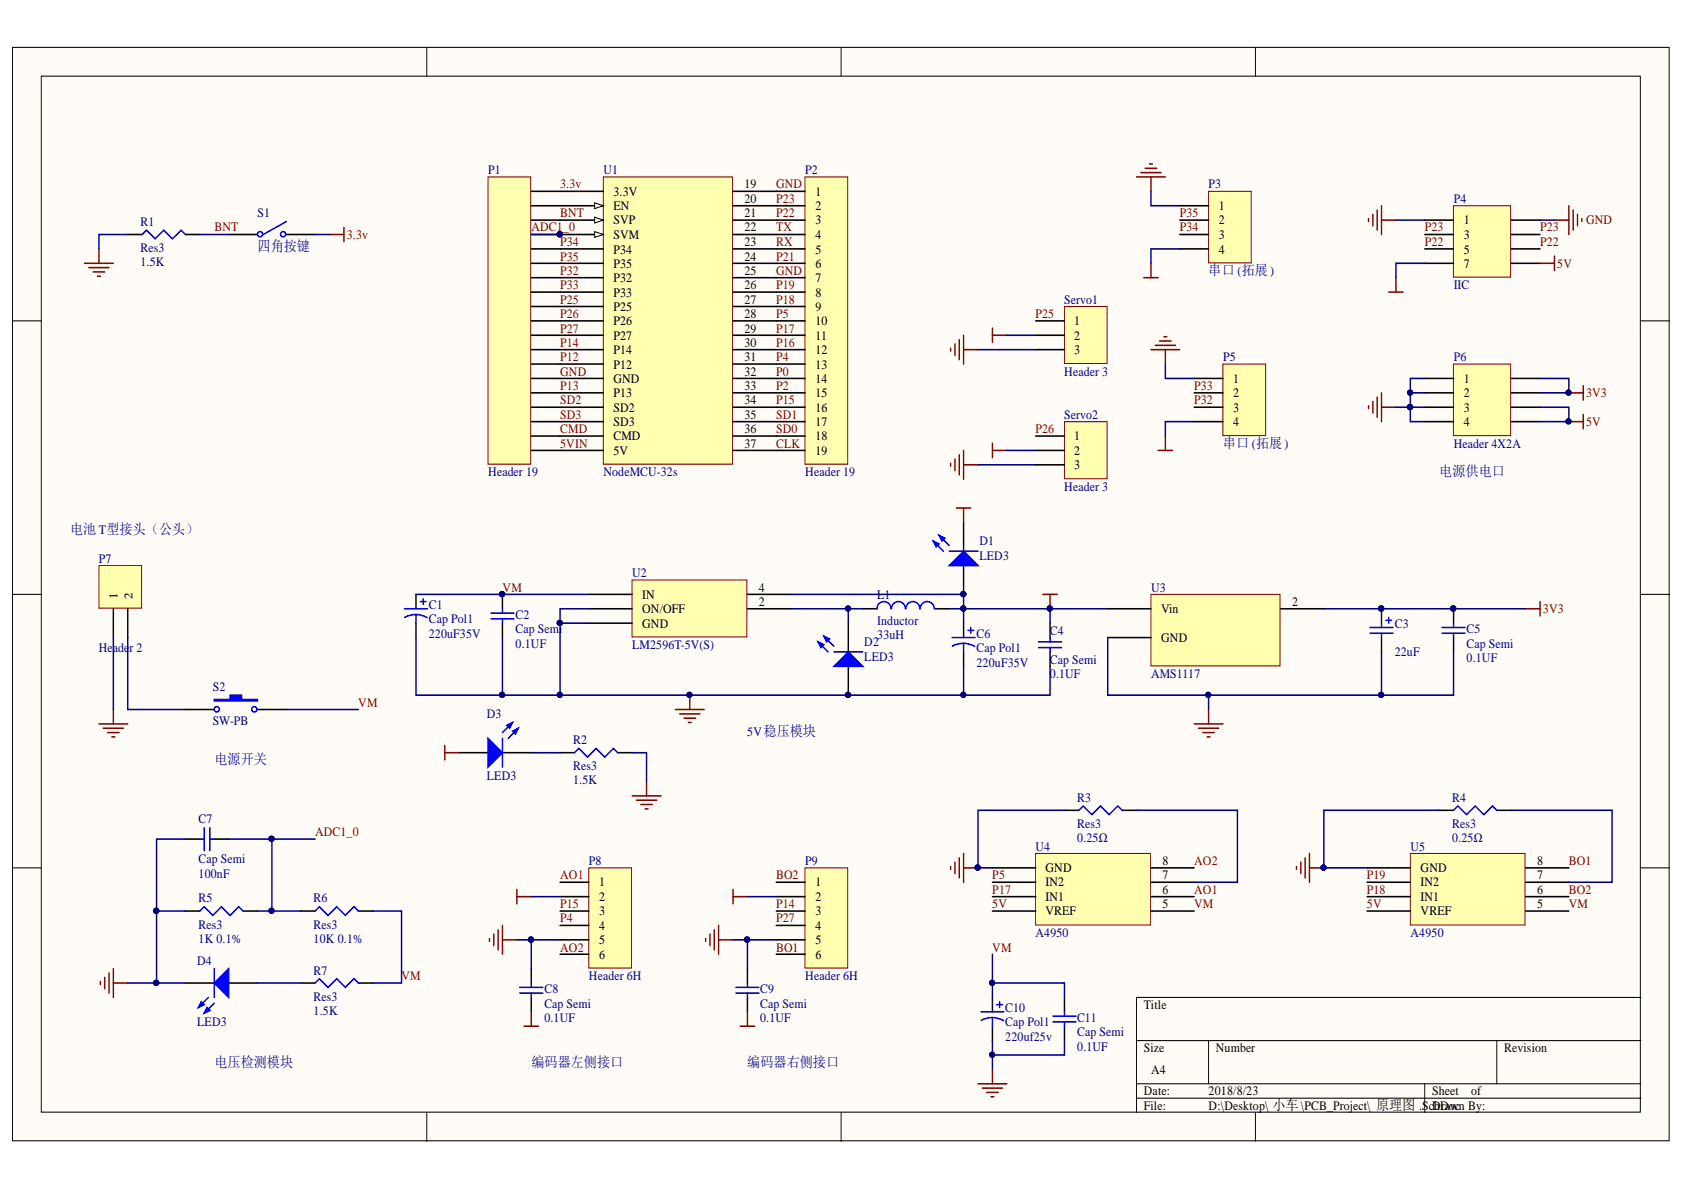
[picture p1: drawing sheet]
<svg xmlns="http://www.w3.org/2000/svg" width="297mm" height="210mm" viewBox="0 0 297 210" stroke-linecap="round" stroke-linejoin="round" font-family="sans-serif">
<defs><g id="words">
<g font-size="2.5" fill="#000080">
<text x="45.4" y="44.2">四角按键</text>
<text x="213.2" y="48.5">串口 (拓展)</text>
<text x="215.7" y="78.9">串口 (拓展)</text>
<text x="253.9" y="84">电源供电口</text>
<text x="12.4" y="94.2">电池 T型接头（公头）</text>
<text x="37.8" y="134.8">电源开关</text>
<text x="37.8" y="188.1">电压检测模块</text>
<text x="93.7" y="188.1">编码器左侧接口</text>
<text x="131.8" y="188.1">编码器右侧接口</text>
</g>
<g font-size="2.3" fill="#000080">
<text x="86.1" y="30.7">P1</text>
<text x="106.4" y="30.7">U1</text>
<text x="142" y="30.7">P2</text>
<text x="213.2" y="33.2">P3</text>
<text x="256.4" y="35.8">P4</text>
<text x="24.8" y="39.8">R1</text>
<text x="45.4" y="38.3">S1</text>
<text x="24.8" y="47">1.5K</text>
<text x="24.8" y="44.5">Res3</text>
<text x="187.7" y="53.6">Servo1</text>
<text x="256.4" y="51.1">IIC</text>
<text x="215.7" y="63.7">P5</text>
<text x="256.4" y="63.7">P6</text>
<text x="187.7" y="66.3">Header 3</text>
<text x="187.7" y="73.9">Servo2</text>
<text x="256.4" y="78.9">Header 4X2A</text>
<text x="86.1" y="84">Header 19</text>
<text x="106.4" y="84">NodeMCU-32s</text>
<text x="142" y="84">Header 19</text>
<text x="187.7" y="86.6">Header 3</text>
<text x="17.4" y="99.2">P7</text>
<text x="111.5" y="101.8">U2</text>
<text x="172.7" y="96.2">D1</text>
<text x="172.7" y="98.7">LED3</text>
<text x="75.6" y="107.4">C1</text>
<text x="154.7" y="105.7">L1</text>
<text x="203" y="104.4">U3</text>
<text x="75.6" y="112.5">220uF35V</text>
<text x="75.6" y="110">Cap Pol1</text>
<text x="90.9" y="109.2">C2</text>
<text x="90.9" y="111.7">Cap Semi</text>
<text x="154.7" y="112.8">33uH</text>
<text x="154.7" y="110.2">Inductor</text>
<text x="172.2" y="112.5">C6</text>
<text x="185.2" y="112">C4</text>
<text x="246" y="110.7">C3</text>
<text x="258.7" y="111.7">C5</text>
<text x="17.4" y="115">Header 2</text>
<text x="90.9" y="114.3">0.1UF</text>
<text x="111.5" y="114.5">LM2596T-5V(S)</text>
<text x="152.4" y="114">D2</text>
<text x="152.4" y="116.6">LED3</text>
<text x="172.2" y="117.6">220uF35V</text>
<text x="172.2" y="115">Cap Pol1</text>
<text x="185.2" y="119.6">0.1UF</text>
<text x="185.2" y="117.1">Cap Semi</text>
<text x="203" y="119.6">AMS1117</text>
<text x="246" y="115.8">22uF</text>
<text x="258.7" y="116.8">0.1UF</text>
<text x="258.7" y="114.3">Cap Semi</text>
<text x="37.6" y="121.9">S2</text>
<text x="37.6" y="128">SW-PB</text>
<text x="85.9" y="126.7">D3</text>
<text x="101.1" y="131.3">R2</text>
<text x="131.8" y="129.7">5V稳压模块</text>
<text x="85.9" y="137.6">LED3</text>
<text x="101.1" y="135.8">Res3</text>
<text x="101.1" y="138.4">1.5K</text>
<text x="190" y="141.4">R3</text>
<text x="256.2" y="141.4">R4</text>
<text x="35" y="145.2">C7</text>
<text x="190" y="148.5">0.25Ω</text>
<text x="190" y="146">Res3</text>
<text x="256.2" y="148.5">0.25Ω</text>
<text x="256.2" y="146">Res3</text>
<text x="35" y="154.8">100nF</text>
<text x="35" y="152.3">Cap Semi</text>
<text x="103.9" y="152.6">P8</text>
<text x="142" y="152.6">P9</text>
<text x="182.6" y="150">U4</text>
<text x="248.8" y="150">U5</text>
<text x="35" y="159.2">R5</text>
<text x="55.3" y="159.2">R6</text>
<text x="35" y="166.3">1K 0.1%</text>
<text x="35" y="163.8">Res3</text>
<text x="55.3" y="166.3">10K 0.1%</text>
<text x="55.3" y="163.8">Res3</text>
<text x="182.6" y="165.3">A4950</text>
<text x="248.8" y="165.3">A4950</text>
<text x="34.8" y="170.1">D4</text>
<text x="55.3" y="171.9">R7</text>
<text x="103.9" y="172.9">Header 6H</text>
<text x="142" y="172.9">Header 6H</text>
<text x="55.3" y="179">1.5K</text>
<text x="55.3" y="176.5">Res3</text>
<text x="96" y="175.2">C8</text>
<text x="96" y="177.7">Cap Semi</text>
<text x="134.1" y="175.2">C9</text>
<text x="134.1" y="177.7">Cap Semi</text>
<text x="177.3" y="178.5">C10</text>
<text x="34.8" y="181">LED3</text>
<text x="96" y="180.3">0.1UF</text>
<text x="134.1" y="180.3">0.1UF</text>
<text x="177.3" y="183.6">220uf25v</text>
<text x="177.3" y="181">Cap Pol1</text>
<text x="190" y="185.4">0.1UF</text>
<text x="190" y="180.3">C11</text>
<text x="190" y="182.8">Cap Semi</text>
</g>
<g font-size="2.3" fill="#800000">
<text x="98.8" y="33.2">3.3v</text>
<text x="136.9" y="35.8">P23</text>
<text x="136.9" y="33.2">GND</text>
<text x="37.8" y="40.8">BNT</text>
<text x="93.7" y="40.8">ADC1_0</text>
<text x="98.8" y="38.3">BNT</text>
<text x="136.9" y="38.3">P22</text>
<text x="136.9" y="40.8">TX</text>
<text x="208.1" y="38.3">P35</text>
<text x="208.1" y="40.8">P34</text>
<text x="251.3" y="40.8">P23</text>
<text x="271.6" y="40.8">P23</text>
<text x="279.8" y="39.6">GND</text>
<text x="61.2" y="42.1">3.3v</text>
<text x="98.8" y="46">P35</text>
<text x="98.8" y="43.4">P34</text>
<text x="136.9" y="43.4">RX</text>
<text x="136.9" y="46">P21</text>
<text x="251.3" y="43.4">P22</text>
<text x="271.6" y="43.4">P22</text>
<text x="274.7" y="47.3">5V</text>
<text x="98.8" y="53.6">P25</text>
<text x="98.8" y="48.5">P32</text>
<text x="98.8" y="51.1">P33</text>
<text x="136.9" y="48.5">GND</text>
<text x="136.9" y="51.1">P19</text>
<text x="136.9" y="53.6">P18</text>
<text x="98.8" y="56.1">P26</text>
<text x="98.8" y="58.7">P27</text>
<text x="136.9" y="56.1">P5</text>
<text x="136.9" y="58.7">P17</text>
<text x="182.6" y="56.1">P25</text>
<text x="98.8" y="61.2">P14</text>
<text x="98.8" y="63.7">P12</text>
<text x="136.9" y="61.2">P16</text>
<text x="136.9" y="63.7">P4</text>
<text x="98.8" y="66.3">GND</text>
<text x="98.8" y="68.8">P13</text>
<text x="98.8" y="71.3">SD2</text>
<text x="136.9" y="66.3">P0</text>
<text x="136.9" y="68.8">P2</text>
<text x="136.9" y="71.3">P15</text>
<text x="210.6" y="68.8">P33</text>
<text x="210.6" y="71.3">P32</text>
<text x="279.8" y="70.1">3V3</text>
<text x="98.8" y="73.9">SD3</text>
<text x="98.8" y="76.4">CMD</text>
<text x="136.9" y="73.9">SD1</text>
<text x="136.9" y="76.4">SD0</text>
<text x="182.6" y="76.4">P26</text>
<text x="279.8" y="75.1">5V</text>
<text x="98.8" y="78.9">5VIN</text>
<text x="136.9" y="78.9">CLK</text>
<text x="88.7" y="104.4">VM</text>
<text x="272.2" y="108.2">3V3</text>
<text x="63.2" y="124.7">VM</text>
<text x="55.6" y="147.5">ADC1_0</text>
<text x="98.8" y="155.1">AO1</text>
<text x="136.9" y="155.1">BO2</text>
<text x="175" y="155.1">P5</text>
<text x="210.6" y="152.6">AO2</text>
<text x="241.1" y="155.1">P19</text>
<text x="276.7" y="152.6">BO1</text>
<text x="98.8" y="160.2">P15</text>
<text x="136.9" y="160.2">P14</text>
<text x="175" y="160.2">5V</text>
<text x="175" y="157.6">P17</text>
<text x="210.6" y="157.6">AO1</text>
<text x="210.6" y="160.2">VM</text>
<text x="241.1" y="157.6">P18</text>
<text x="241.1" y="160.2">5V</text>
<text x="276.7" y="157.6">BO2</text>
<text x="276.7" y="160.2">VM</text>
<text x="98.8" y="162.7">P4</text>
<text x="98.8" y="167.9">AO2</text>
<text x="136.9" y="162.7">P27</text>
<text x="136.9" y="167.9">BO1</text>
<text x="175" y="167.9">VM</text>
<text x="70.8" y="172.9">VM</text>
</g>
<g font-size="2.3">
<text x="108.2" y="34.5">3.3V</text>
<text x="131.3" y="33.2">19</text>
<text x="131.3" y="35.8">20</text>
<text x="143.8" y="34.5">1</text>
<text x="108.2" y="37">EN</text>
<text x="108.2" y="39.6">SVP</text>
<text x="131.3" y="38.3">21</text>
<text x="131.3" y="40.8">22</text>
<text x="143.8" y="37">2</text>
<text x="143.8" y="39.6">3</text>
<text x="215" y="37">1</text>
<text x="215" y="39.6">2</text>
<text x="258.2" y="39.6">1</text>
<text x="108.2" y="42.1">SVM</text>
<text x="108.2" y="44.7">P34</text>
<text x="108.2" y="47.3">P35</text>
<text x="131.3" y="43.4">23</text>
<text x="131.3" y="46">24</text>
<text x="143.8" y="42.1">4</text>
<text x="143.8" y="44.7">5</text>
<text x="143.8" y="47.3">6</text>
<text x="215" y="42.1">3</text>
<text x="215" y="44.7">4</text>
<text x="258.2" y="42.1">3</text>
<text x="258.2" y="44.7">5</text>
<text x="258.2" y="47.3">7</text>
<text x="108.2" y="49.8">P32</text>
<text x="108.2" y="52.3">P33</text>
<text x="131.3" y="48.5">25</text>
<text x="131.3" y="51.1">26</text>
<text x="131.3" y="53.6">27</text>
<text x="143.8" y="49.8">7</text>
<text x="143.8" y="52.3">8</text>
<text x="108.2" y="54.9">P25</text>
<text x="108.2" y="57.4">P26</text>
<text x="108.2" y="59.9">P27</text>
<text x="131.3" y="56.1">28</text>
<text x="131.3" y="58.7">29</text>
<text x="143.8" y="54.9">9</text>
<text x="143.8" y="57.4">10</text>
<text x="143.8" y="59.9">11</text>
<text x="189.5" y="57.4">1</text>
<text x="189.5" y="59.9">2</text>
<text x="108.2" y="62.5">P14</text>
<text x="108.2" y="65">P12</text>
<text x="131.3" y="61.2">30</text>
<text x="131.3" y="63.7">31</text>
<text x="143.8" y="62.5">12</text>
<text x="143.8" y="65">13</text>
<text x="189.5" y="62.5">3</text>
<text x="108.2" y="67.5">GND</text>
<text x="108.2" y="70.1">P13</text>
<text x="131.3" y="66.3">32</text>
<text x="131.3" y="68.8">33</text>
<text x="131.3" y="71.3">34</text>
<text x="143.8" y="67.5">14</text>
<text x="143.8" y="70.1">15</text>
<text x="217.5" y="67.5">1</text>
<text x="217.5" y="70.1">2</text>
<text x="258.2" y="67.5">1</text>
<text x="258.2" y="70.1">2</text>
<text x="108.2" y="72.6">SD2</text>
<text x="108.2" y="75.1">SD3</text>
<text x="108.2" y="77.7">CMD</text>
<text x="131.3" y="73.9">35</text>
<text x="131.3" y="76.4">36</text>
<text x="143.8" y="72.6">16</text>
<text x="143.8" y="75.1">17</text>
<text x="143.8" y="77.7">18</text>
<text x="189.5" y="77.7">1</text>
<text x="217.5" y="72.6">3</text>
<text x="217.5" y="75.1">4</text>
<text x="258.2" y="72.6">3</text>
<text x="258.2" y="75.1">4</text>
<text x="108.2" y="80.2">5V</text>
<text x="131.3" y="78.9">37</text>
<text x="143.8" y="80.2">19</text>
<text x="189.5" y="80.2">2</text>
<text x="189.5" y="82.7">3</text>
<text x="113.3" y="105.7">IN</text>
<text x="133.8" y="106.9">2</text>
<text x="133.8" y="104.4">4</text>
<text x="227.9" y="106.9">2</text>
<text x="113.3" y="110.7">GND</text>
<text x="113.3" y="108.2">ON/OFF</text>
<text x="204.8" y="113.3">GND</text>
<text x="204.8" y="108.2">Vin</text>
<text x="184.4" y="153.8">GND</text>
<text x="205.1" y="155.1">7</text>
<text x="205.1" y="152.6">8</text>
<text x="250.6" y="153.8">GND</text>
<text x="271.1" y="155.1">7</text>
<text x="271.1" y="152.6">8</text>
<text x="105.7" y="156.4">1</text>
<text x="105.7" y="158.9">2</text>
<text x="105.7" y="161.4">3</text>
<text x="143.8" y="156.4">1</text>
<text x="143.8" y="158.9">2</text>
<text x="143.8" y="161.4">3</text>
<text x="184.4" y="156.4">IN2</text>
<text x="184.4" y="158.9">IN1</text>
<text x="184.4" y="161.4">VREF</text>
<text x="205.1" y="160.2">5</text>
<text x="205.1" y="157.6">6</text>
<text x="250.6" y="156.4">IN2</text>
<text x="250.6" y="158.9">IN1</text>
<text x="250.6" y="161.4">VREF</text>
<text x="271.1" y="160.2">5</text>
<text x="271.1" y="157.6">6</text>
<text x="105.7" y="164.1">4</text>
<text x="105.7" y="166.6">5</text>
<text x="143.8" y="164.1">4</text>
<text x="143.8" y="166.6">5</text>
<text x="105.7" y="169.1">6</text>
<text x="143.8" y="169.1">6</text>
<text x="201.8" y="178">Title</text>
<text x="201.8" y="185.6">Size</text>
<text x="214.5" y="185.6">Number</text>
<text x="265.3" y="185.6">Revision</text>
<text x="203" y="189.4">A4</text>
<text x="201.8" y="193.2">Date:</text>
<text x="201.8" y="195.7">File:</text>
<text x="213.2" y="193.2">2018/8/23</text>
<text x="213.2" y="195.7">D:\Desktop\ 小车\PCB_Project\ 原理图 .SchDoc</text>
<text x="252.6" y="193.2">Sheet</text>
<text x="252.6" y="195.7">Drawn By:</text>
<text x="259.5" y="193.2">of</text>
</g>
<g font-size="2.1">
<text x="20.7" y="105.6" transform="rotate(-90 20.7 105.6)">1</text>
<text x="23.3" y="105.6" transform="rotate(-90 23.3 105.6)">2</text>
</g>
</g></defs>
<g fill="#fffcf8" stroke="#000" stroke-width=".18">
<path d="M2.2 8.4h292.2v192.8h-292.2z"/>
<path d="M7.3 13.4h282v182.8h-282z"/>
</g>
<g fill="none" stroke="#000" stroke-width=".18">
<path d="M75.3 8.4v5M148.4 8.4v5M221.4 8.4v5M2.2 56.6h5.1M289.4 56.6h5.1M2.2 104.8h5.1M289.4 104.8h5.1M2.2 153.1h5.1M289.4 153.1h5.1M289.4 175.9h-88.9v20.3M75.3 196.2v5.1M148.4 196.2v5.1"/>
<path d="M200.5 183.6h88.9M200.5 191.2h88.9M200.5 193.7h88.9M213.2 183.6v7.6M221.4 196.2v5.1M251.3 191.2v5M264 183.6v7.6"/>
</g>
<path d="M106.4 31.2h22.8v50.7h-22.8z" fill="#ffffb0" stroke="#800000" stroke-width=".18"/>
<path d="M98.8 33.7h7.6M98.8 36.3h7.6" fill="none" stroke="#000" stroke-width=".27"/>
<path d="M104.9 35.8l1.5 .5-1.5 .5z" fill="#fffcf8"/>
<path d="M104.9 35.8l1.5 .5-1.5 .5z" fill="none" stroke="#000" stroke-width=".18"/>
<path d="M98.8 38.8h7.6" fill="none" stroke="#000" stroke-width=".27"/>
<path d="M104.9 38.3l1.5 .5-1.5 .5z" fill="#fffcf8"/>
<path d="M104.9 38.3l1.5 .5-1.5 .5z" fill="none" stroke="#000" stroke-width=".18"/>
<path d="M98.8 41.4h7.6" fill="none" stroke="#000" stroke-width=".27"/>
<path d="M104.9 40.9l1.5 .5-1.5 .5z" fill="#fffcf8"/>
<path d="M104.9 40.9l1.5 .5-1.5 .5z" fill="none" stroke="#000" stroke-width=".18"/>
<circle cx="98.7" cy="41.3" r=".46" fill="#000080" stroke="#000080" stroke-width=".18"/>
<g fill="none" stroke="#000" stroke-width=".27">
<path d="M129.3 33.7h7.6M129.3 36.3h7.6M129.3 38.8h7.6M98.8 43.9h7.6M98.8 46.4h7.6M98.8 49h7.6M98.8 51.5h7.6M98.8 54.1h7.6M98.8 56.6h7.6M98.8 59.1h7.6M129.3 43.9h7.6M129.3 46.4h7.6"/>
<path d="M129.3 49h7.6M129.3 51.5h7.6M129.3 54.1h7.6M129.3 56.6h7.6M129.3 59.1h7.6M129.3 41.4h7.6M98.8 61.7h7.6M98.8 64.2h7.6M98.8 66.8h7.6M98.8 69.3h7.6M98.8 71.8h7.6M98.8 74.4h7.6"/>
<path d="M98.8 76.9h7.6M98.8 79.5h7.6M129.3 61.7h7.6M129.3 64.2h7.6M129.3 66.8h7.6M129.3 69.3h7.6M129.3 71.8h7.6M129.3 74.4h7.6M129.3 76.9h7.6M129.3 79.5h7.6M32.7 148h2.5M37.8 148h2.5"/>
<path d="M32.7 160.7h2.5M32.7 173.4h5.1M40.3 173.4h5.1M42.9 160.7h2.5M53 160.7h2.6M53 173.4h2.6M63.2 160.7h2.5M63.2 173.4h2.5"/>
</g>
<path d="M35.2 148h.8M36 146v4M37 146v4M37 148h.8M35.2 160.7l.8-.8 1.5 1.6 1.6-1.6 1.5 1.6 1.5-1.6 .8 .8M55.6 160.7l.7-.8 1.6 1.6 1.5-1.6 1.5 1.6 1.5-1.6 .8 .8M55.6 173.4l.7-.8 1.6 1.6 1.5-1.6 1.5 1.6 1.5-1.6 .8 .8" fill="none" stroke="#00f" stroke-width=".27"/>
<path d="M37.8 173.4l2.5-2.5v5z" fill="#00f"/>
<path d="M36.8 175.9l-1.8 1.8M37.8 173.4l2.5-2.5v5zM37.8 177l-1.8 1.7" fill="none" stroke="#00f" stroke-width=".27"/>
<path d="M35.5 176.7l.5 .5-1 .5z" fill="#00f"/>
<path d="M35.5 176.7l.5 .5-1 .5z" fill="none" stroke="#00f" stroke-width=".27"/>
<path d="M36.5 177.7l.5 .5-1 .5z" fill="#00f"/>
<path d="M36.5 177.7l.5 .5-1 .5zM37.8 170.9v5" fill="none" stroke="#00f" stroke-width=".27"/>
<path d="M17.7 173.1v.5M18.5 172.4v2M19.2 171.6v3.6M20 170.9v5M20 173.4h2.5" fill="none" stroke="#800000" stroke-width=".27"/>
<path d="M32.7 125.2h5.1M45.4 125.2h5.1" fill="none" stroke="#000" stroke-width=".27"/>
<path d="M37.8 123.4h2.8v-.8h2v.8h2.8v.2h-7.6z" fill-rule="evenodd" fill="#00f"/>
<g fill="none" stroke="#00f" stroke-width=".27">
<path d="M37.8 123.4h2.8v-.8h2v.8h2.8v.2h-7.6z"/>
<circle cx="38.2" cy="125.1" r=".46"/>
<circle cx="44.8" cy="125.1" r=".46"/>
</g>
<path d="M17.5 127.7h5M18.2 128.5h3.6M19 129.2h2M19.7 130h.5M20 125.2v2.5" fill="none" stroke="#800000" stroke-width=".27"/>
<path d="M103.9 153.1h7.5v17.7h-7.5z" fill="#ffffb0" stroke="#800000" stroke-width=".18"/>
<path d="M98.8 155.6h5.1M98.8 158.2h5.1M93.7 170.9v2.5M93.7 175.9v2.6M98.8 160.7h5.1M98.8 163.2h5.1M98.8 165.8h5.1M98.8 168.3h5.1" fill="none" stroke="#000" stroke-width=".27"/>
<path d="M91.2 156.9v2.5M91.2 158.2h2.5M86.3 165.5v.5M87.1 164.8v2M87.9 164v3.6M88.6 163.2v5.1M88.6 165.8h2.6M93.7 178.5v2.5M92.4 181h2.6" fill="none" stroke="#800000" stroke-width=".27"/>
<path d="M91.7 174.2h4M91.7 175.2h4M93.7 173.4v.8M93.7 175.2v.7" fill="none" stroke="#00f" stroke-width=".27"/>
<path d="M142 153.1h7.5v17.7h-7.5z" fill="#ffffb0" stroke="#800000" stroke-width=".18"/>
<path d="M136.9 155.6h5.1M136.9 158.2h5.1M131.8 170.9v2.5M131.8 175.9v2.6M136.9 160.7h5.1M136.9 163.2h5.1M136.9 165.8h5.1M136.9 168.3h5.1" fill="none" stroke="#000" stroke-width=".27"/>
<path d="M129.3 156.9v2.5M129.3 158.2h2.5M124.5 165.5v.5M125.2 164.8v2M126 164v3.6M126.8 163.2v5.1M126.8 165.8h2.5M131.8 178.5v2.5M130.6 181h2.5" fill="none" stroke="#800000" stroke-width=".27"/>
<path d="M129.8 174.2h4.1M129.8 175.2h4.1M131.8 173.4v.8M131.8 175.2v.7" fill="none" stroke="#00f" stroke-width=".27"/>
<path d="M182.7 150.5h20.2v12.7h-20.2z" fill="#ffffb0" stroke="#800000" stroke-width=".18"/>
<g fill="none" stroke="#000" stroke-width=".27">
<path d="M175.1 153.1h7.6M175.1 155.6h7.6M175.1 158.2h7.6M187.8 142.9h2.5M197.9 142.9h2.6M203 153.1h7.6M203 155.6h7.6M203 158.2h7.6M175.1 160.7h7.6M175.1 175.9v2.6M187.8 175.9v2.6M203 160.7h7.6"/>
<path d="M175.1 181v2.6M187.8 181v2.6"/>
</g>
<path d="M167.7 152.8v.5M168.4 152.1v2M169.2 151.3v3.6M170 150.5v5.1M170 153.1h2.5M172.5 191.2h5.1M173.3 191.9h3.5M174 192.7h2.1M174.8 193.5h.5M175.1 188.6v2.6" fill="none" stroke="#800000" stroke-width=".27"/>
<circle cx="172.5" cy="153" r=".46" fill="#000080" stroke="#000080" stroke-width=".18"/>
<path d="M190.3 142.9l.8-.7 1.5 1.5 1.5-1.5 1.5 1.5 1.6-1.5 .7 .7M173 178.5h4.1M175.1 179.5l.8 .1 1.1 .4M175.1 179.5l-1.3 .2-.7 .3M175.1 179.5v1.5M175.8 177.2h1M176.3 176.7v1M185.7 179.2h4.1M187.8 178.5v.7M185.7 180.3h4.1M187.8 180.3v.7" fill="none" stroke="#00f" stroke-width=".27"/>
<path d="M248.8 150.5h20.2v12.7h-20.2z" fill="#ffffb0" stroke="#800000" stroke-width=".18"/>
<path d="M241.1 153.1h7.7M241.1 155.6h7.7M241.1 158.2h7.7M253.9 142.9h2.5M264 142.9h2.6M269.1 153.1h7.6M269.1 155.6h7.6M269.1 158.2h7.6M241.1 160.7h7.7M269.1 160.7h7.6" fill="none" stroke="#000" stroke-width=".27"/>
<path d="M256.4 142.9l.8-.7 1.5 1.5 1.5-1.5 1.5 1.5 1.6-1.5 .7 .7" fill="none" stroke="#00f" stroke-width=".27"/>
<path d="M228.7 152.8v.5M229.4 152.1v2M230.2 151.3v3.6M231 150.5v5.1M231 153.1h2.5" fill="none" stroke="#800000" stroke-width=".27"/>
<circle cx="233.5" cy="153" r=".46" fill="#000080" stroke="#000080" stroke-width=".18"/>
<path d="M111.5 102.3h20.2v10.1h-20.2z" fill="#ffffb0" stroke="#800000" stroke-width=".18"/>
<path d="M73.4 104.8v2.6M73.4 109.9v2.6M88.6 104.8v2.6M88.6 109.9v2.6M103.9 104.8h7.6M103.9 107.4h7.6M103.9 109.9h7.6M131.8 104.8h7.7M131.8 107.4h7.7M149.6 109.9v5.1M149.6 117.5v5.1" fill="none" stroke="#000" stroke-width=".27"/>
<path d="M71.3 107.4h4.1M73.4 108.4l.8 .1 1.1 .4M73.4 108.4l-1.3 .2-.7 .3M73.4 108.4v1.5M74.1 106.1h1.1M74.6 105.6v1M86.6 108.1h4.1M86.6 109.2h4.1M88.6 107.4v.7M88.6 109.2v.7" fill="none" stroke="#00f" stroke-width=".27"/>
<g fill="#000080" stroke="#000080" stroke-width=".18">
<circle cx="88.6" cy="104.8" r=".46"/>
<circle cx="121.6" cy="122.6" r=".46"/>
<circle cx="149.6" cy="122.6" r=".46"/>
</g>
<path d="M119.1 125.2h5.1M119.9 125.9h3.5M120.7 126.7h2M121.4 127.4h.5M121.7 122.6v2.6" fill="none" stroke="#800000" stroke-width=".27"/>
<path d="M147.1 117.5l2.5-2.5 2.6 2.5z" fill="#00f"/>
<path d="M144.3 113.2l1.8 1.8M145.3 112.2l1.8 1.8M147.1 117.5l2.5-2.5 2.6 2.5z" fill="none" stroke="#00f" stroke-width=".27"/>
<path d="M145.3 112.2l1 .5-.5 .5z" fill="#00f"/>
<path d="M145.3 112.2l1 .5-.5 .5z" fill="none" stroke="#00f" stroke-width=".27"/>
<path d="M144.3 113.2l1 .5-.5 .5z" fill="#00f"/>
<g fill="none" stroke="#00f" stroke-width=".27">
<path d="M144.3 113.2l1 .5-.5 .5zM147.1 115h5.1M157.2 107.4a1.23 1.23 0 0 0-1.3-1.3 1.23 1.23 0 0 0-1.2 1.3M159.7 107.4a1.22 1.22 0 0 0-1.2-1.3 1.22 1.22 0 0 0-1.2 1.3M162.2 107.4a1.22 1.22 0 0 0-1.2-1.3 1.22 1.22 0 0 0-1.2 1.3M164.8 107.4a1.23 1.23 0 0 0-1.3-1.3 1.23 1.23 0 0 0-1.2 1.3M167.9 112.5h4.1M170 113.5l1.2 .2 .7 .3M170 113.5l-1.3 .1-.7 .4M170 113.5v1.5M170.7 111.2h1M171.2 110.7v1"/>
<path d="M183.2 113.2h4.1M183.2 114.2h4.1M185.2 112.5v.7M185.2 114.2v.8"/>
</g>
<g fill="#000080" stroke="#000080" stroke-width=".18">
<circle cx="149.6" cy="122.6" r=".46"/>
<circle cx="88.6" cy="104.8" r=".46"/>
<circle cx="185.2" cy="107.3" r=".46"/>
</g>
<path d="M152.2 107.4h2.5M164.9 107.4h2.5M170 109.9v2.6M170 115v2.5M185.2 109.9v2.6M185.2 115v2.5" fill="none" stroke="#000" stroke-width=".27"/>
<path d="M183.9 104.8h2.6M185.2 104.8v2.6" fill="none" stroke="#800000" stroke-width=".27"/>
<path d="M203 104.8h22.8v12.7h-22.8z" fill="#ffffb0" stroke="#800000" stroke-width=".18"/>
<path d="M195.4 112.5h7.6M195.4 107.4h7.6M225.9 107.4h7.6M243.7 107.4v2.5M243.7 112.5v2.5M256.4 107.4v2.5M256.4 112.5v2.5M81 132.8h5.1M88.6 132.8h5.1" fill="none" stroke="#000" stroke-width=".27"/>
<path d="M269.1 107.4h2.5M271.6 106.1v2.5M78.5 131.5v2.5M78.5 132.8h2.5M210.6 127.7h5.1M211.4 128.5h3.6M212.2 129.2h2M212.9 130h.5M213.2 125.2v2.5" fill="none" stroke="#800000" stroke-width=".27"/>
<g fill="#000080" stroke="#000080" stroke-width=".18">
<circle cx="243.6" cy="107.3" r=".46"/>
<circle cx="256.3" cy="107.3" r=".46"/>
</g>
<path d="M241.6 110.7h4.1M241.6 111.7h4.1M243.7 109.9v.8M243.7 111.7v.8M244.4 109.4h1.1M245 108.9v1M254.4 110.7h4M254.4 111.7h4M256.4 109.9v.8M256.4 111.7v.8" fill="none" stroke="#00f" stroke-width=".27"/>
<path d="M86.1 130.2l2.5 2.6-2.5 2.5z" fill="#00f"/>
<path d="M86.1 130.2l2.5 2.6-2.5 2.5zM90.4 127.4l-1.8 1.8M91.4 128.5l-1.8 1.7" fill="none" stroke="#00f" stroke-width=".27"/>
<path d="M90.4 129l1-.5-.5 1z" fill="#00f"/>
<path d="M90.4 129l1-.5-.5 1z" fill="none" stroke="#00f" stroke-width=".27"/>
<path d="M89.4 127.9l1-.5-.5 1.1z" fill="#00f"/>
<path d="M88.6 130.2v5.1M89.4 127.9l1-.5-.5 1.1zM101.3 132.8l.8-.8 1.5 1.5 1.5-1.5 1.6 1.5 1.5-1.5 .8 .8" fill="none" stroke="#00f" stroke-width=".27"/>
<path d="M98.8 132.8h2.5M109 132.8h2.5" fill="none" stroke="#000" stroke-width=".27"/>
<path d="M114 137.8v2.6M111.5 140.4h5.1M112.3 141.1h3.5M113 141.9h2.1M113.8 142.7h.5" fill="none" stroke="#800000" stroke-width=".27"/>
<path d="M256.4 64.2h10.1v12.6h-10.1z" fill="#ffffb0" stroke="#800000" stroke-width=".18"/>
<path d="M251.3 66.8h5.1M251.3 69.3h5.1M251.3 71.8h5.1M251.3 74.4h5.1M266.6 66.8h5M266.6 69.3h5M266.6 71.8h5M266.6 74.4h5" fill="none" stroke="#000" stroke-width=".27"/>
<path d="M241.4 71.6v.5M242.2 70.8v2M242.9 70.1v3.5M243.7 69.3v5.1M243.7 71.8h2.5M276.7 69.3h2.6M276.7 74.4h2.6M279.3 68v2.6M279.3 73.1v2.5" fill="none" stroke="#800000" stroke-width=".27"/>
<g fill="#000080" stroke="#000080" stroke-width=".18">
<circle cx="276.7" cy="69.2" r=".46"/>
<circle cx="276.7" cy="74.3" r=".46"/>
</g>
<path d="M86.1 31.2h7.5v50.7h-7.5z" fill="#ffffb0" stroke="#800000" stroke-width=".18"/>
<g fill="none" stroke="#000" stroke-width=".27">
<path d="M93.7 38.8h5.1M93.7 36.3h5.1M93.7 33.7h5.1M93.7 59.1h5.1M93.7 56.6h5.1M93.7 54.1h5.1M93.7 51.5h5.1M93.7 49h5.1M93.7 46.4h5.1M93.7 43.9h5.1M93.7 41.4h5.1M93.7 79.5h5.1"/>
<path d="M93.7 76.9h5.1M93.7 74.4h5.1M93.7 71.8h5.1M93.7 69.3h5.1M93.7 66.8h5.1M93.7 64.2h5.1M93.7 61.7h5.1"/>
</g>
<circle cx="98.7" cy="41.3" r=".46" fill="#000080" stroke="#000080" stroke-width=".18"/>
<path d="M142 31.2h7.5v50.7h-7.5z" fill="#ffffb0" stroke="#800000" stroke-width=".18"/>
<g fill="none" stroke="#000" stroke-width=".27">
<path d="M136.9 33.7h5.1M136.9 36.3h5.1M136.9 38.8h5.1M136.9 41.4h5.1M136.9 43.9h5.1M136.9 46.4h5.1M136.9 49h5.1M136.9 51.5h5.1M136.9 54.1h5.1M136.9 56.6h5.1M136.9 59.1h5.1M136.9 61.7h5.1"/>
<path d="M136.9 64.2h5.1M136.9 66.8h5.1M136.9 69.3h5.1M136.9 71.8h5.1M136.9 74.4h5.1M136.9 76.9h5.1M136.9 79.5h5.1"/>
</g>
<path d="M17.5 99.8h7.5v7.5h-7.5z" fill="#ffffb0" stroke="#800000" stroke-width=".18"/>
<path d="M20 107.4v5.1M22.5 107.4v5.1" fill="none" stroke="#000" stroke-width=".27"/>
<path d="M241.4 38.6v.5M242.2 37.8v2M242.9 37v3.6M243.7 36.3v5.1M243.7 38.8h2.5M245 51.5h2.5M246.2 49v2.5" fill="none" stroke="#800000" stroke-width=".27"/>
<path d="M187.8 74.4h7.5v10.1h-7.5z" fill="#ffffb0" stroke="#800000" stroke-width=".18"/>
<path d="M182.7 76.9h5.1M182.7 79.5h5.1M182.7 82h5.1" fill="none" stroke="#000" stroke-width=".27"/>
<path d="M187.8 54.1h7.5v10h-7.5z" fill="#ffffb0" stroke="#800000" stroke-width=".18"/>
<path d="M182.7 56.6h5.1M182.7 59.1h5.1M182.7 61.7h5.1" fill="none" stroke="#000" stroke-width=".27"/>
<g fill="none" stroke="#800000" stroke-width=".27">
<path d="M169.2 59.9v3.6M170 59.1v5.1M175.1 57.9v2.5M175.1 59.1h2.5M167.7 61.4v.5M168.4 60.7v2M170 79.5v5M170 61.7h2.5M175.1 78.2v2.5M175.1 79.5h2.5M167.7 81.7v.5M168.4 81v2"/>
<path d="M169.2 80.2v3.6M170 82h2.5"/>
</g>
<path d="M215.7 64.2h7.5v12.6h-7.5z" fill="#ffffb0" stroke="#800000" stroke-width=".18"/>
<path d="M22.5 41.4h2.6M32.7 41.4h2.5M40.3 41.4h5.1M50.5 41.4h5.1M210.6 66.8h5.1M210.6 69.3h5.1M210.6 71.8h5.1M210.6 74.4h5.1" fill="none" stroke="#000" stroke-width=".27"/>
<g fill="none" stroke="#800000" stroke-width=".27">
<path d="M14.9 46.4h5.1M15.7 47.2h3.5M16.4 48h2.1M17.2 48.7h.5M17.5 43.9v2.5M58.1 41.4h2.6M60.7 40.1v2.5M205.3 59.4h.5M203 61.7h5.1M203.8 60.9h3.5M204.3 79.5h2.5M204.5 60.2h2.1"/>
<path d="M205.6 61.7v2.5M205.6 76.9v2.6"/>
</g>
<g fill="none" stroke="#00f" stroke-width=".27">
<path d="M50.5 39.1l-4.1 2.3M25.1 41.4l.7-.8 1.6 1.5 1.5-1.5 1.5 1.5 1.5-1.5 .8 .8"/>
<circle cx="45.9" cy="41.3" r=".46"/>
<circle cx="49.9" cy="41.3" r=".46"/>
</g>
<path d="M213.2 33.7h7.5v12.7h-7.5z" fill="#ffffb0" stroke="#800000" stroke-width=".18"/>
<path d="M208.1 36.3h5.1M208.1 38.8h5.1M208.1 41.4h5.1M208.1 43.9h5.1M170 92.1v5.1M170 99.8v5" fill="none" stroke="#000" stroke-width=".27"/>
<path d="M200.5 31.2h5.1M201.2 30.4h3.6M202 29.7h2M202.8 28.9h.5M203 31.2v2.5M201.7 49h2.6M203 46.4v2.6" fill="none" stroke="#800000" stroke-width=".27"/>
<circle cx="169.9" cy="104.8" r=".46" fill="#000080" stroke="#000080" stroke-width=".18"/>
<path d="M167.4 99.8l2.6-2.6 2.5 2.6z" fill="#00f"/>
<path d="M164.6 95.4l1.8 1.8M165.6 94.4l1.8 1.8M167.4 99.8l2.6-2.6 2.5 2.6z" fill="none" stroke="#00f" stroke-width=".27"/>
<path d="M165.6 94.4l1.1 .5-.5 .5z" fill="#00f"/>
<path d="M165.6 94.4l1.1 .5-.5 .5z" fill="none" stroke="#00f" stroke-width=".27"/>
<path d="M164.6 95.4l1 .6-.5 .5z" fill="#00f"/>
<path d="M164.6 95.4l1 .6-.5 .5zM167.4 97.2h5.1" fill="none" stroke="#00f" stroke-width=".27"/>
<circle cx="169.9" cy="104.8" r=".46" fill="#000080" stroke="#000080" stroke-width=".18"/>
<path d="M168.7 89.6h2.5M170 89.6v2.5" fill="none" stroke="#800000" stroke-width=".27"/>
<path d="M256.4 36.3h10.1v12.6h-10.1z" fill="#ffffb0" stroke="#800000" stroke-width=".18"/>
<path d="M251.3 38.8h5.1M266.6 38.8h5M251.3 41.4h5.1M251.3 43.9h5.1M251.3 46.4h5.1M266.6 41.4h5M266.6 43.9h5M266.6 46.4h5" fill="none" stroke="#000" stroke-width=".27"/>
<path d="M274.2 38.8h2.5M276.7 36.3v5.1M277.5 37v3.6M278.3 37.8v2M279 38.6v.5M271.6 46.4h2.6M274.2 45.2v2.5" fill="none" stroke="#800000" stroke-width=".27"/>
<g fill="none" stroke="#000080" stroke-width=".27">
<path d="M203 33.7v2.6h5.1M246.2 38.8h5.1M271.6 38.8h2.6M22.5 41.4h-5v2.5M35.2 41.4h5.1M55.6 41.4h2.5M93.7 41.4h5.1M177.6 59.1h5.1M208.1 43.9h-5.1v2.5M251.3 46.4h-5.1v2.6M172.5 61.7h10.2M177.6 79.5h5.1"/>
<path d="M205.6 64.2v2.6h5M210.6 74.4h-5v2.5M246.2 71.8h5.1M248.8 69.3h2.5M251.3 66.8h-2.5v7.6h2.5M271.6 66.8h5.1v2.5h-5.1M271.6 71.8h5.1v2.6h-5.1M172.5 82h10.2M20 112.5v12.7M22.5 112.5v12.7h10.2M73.4 104.8h30.5M73.4 112.5v10.1h15.2"/>
<path d="M98.8 109.9h5.1M103.9 107.4h-5.1v15.2h-10.2v-10.1M139.5 107.4h12.7M139.5 104.8h30.5v5.1M149.6 107.4v2.5M167.4 107.4h28M170 117.5v5.1M185.2 117.5v5.1h-86.4M185.2 107.4v2.5M195.4 112.5v10.1h17.8v2.6M233.5 107.4h35.6M243.7 115v7.6h-30.5"/>
<path d="M256.4 115v7.6h-12.7M50.5 125.2h12.7M93.7 132.8h5.1M111.5 132.8h2.5v5M32.7 148h-5.1v12.7M40.3 148h15.3M48 148v12.7M93.7 158.2h5.1M131.8 158.2h5.1M187.8 142.9h-15.3v10.2h2.6M200.5 142.9h17.8v12.7h-7.7M253.9 142.9h-20.4v10.2h7.6"/>
<path d="M266.6 142.9h17.8v12.7h-7.7M22.5 173.4h10.2M27.6 160.7h5.1M27.6 160.7v12.7M45.4 160.7h7.6M45.4 173.4h7.6M65.7 160.7h5.1v12.7h-5.1M91.2 165.8h7.6M93.7 165.8v5.1M129.3 165.8h7.6M131.8 165.8v5.1M175.1 168.3v7.6"/>
<path d="M175.1 173.4h12.7v2.5M175.1 183.6v5M187.8 183.6v2.5h-12.7"/>
</g>
<g fill="#000080" stroke="#000080" stroke-width=".18">
<circle cx="27.6" cy="173.4" r=".47"/>
<circle cx="47.9" cy="160.6" r=".46"/>
<circle cx="27.6" cy="160.6" r=".46"/>
<circle cx="47.9" cy="148" r=".46"/>
<circle cx="93.7" cy="165.7" r=".46"/>
<circle cx="131.8" cy="165.7" r=".47"/>
<circle cx="175" cy="173.4" r=".46"/>
<circle cx="175" cy="186" r=".46"/>
<circle cx="172.5" cy="153" r=".46"/>
<circle cx="233.5" cy="153" r=".46"/>
<circle cx="88.6" cy="104.8" r=".46"/>
<circle cx="98.7" cy="109.9" r=".47"/>
<circle cx="88.6" cy="122.6" r=".46"/>
<circle cx="98.7" cy="122.6" r=".46"/>
<circle cx="121.6" cy="122.6" r=".46"/>
<circle cx="149.6" cy="122.6" r=".46"/>
<circle cx="169.9" cy="122.6" r=".46"/>
<circle cx="149.6" cy="107.3" r=".46"/>
<circle cx="169.9" cy="104.8" r=".46"/>
<circle cx="169.9" cy="107.3" r=".46"/>
<circle cx="185.2" cy="107.3" r=".46"/>
<circle cx="213.1" cy="122.6" r=".46"/>
<circle cx="243.6" cy="122.6" r=".46"/>
<circle cx="243.6" cy="107.3" r=".46"/>
<circle cx="256.3" cy="107.3" r=".46"/>
<circle cx="248.7" cy="71.8" r=".46"/>
<circle cx="248.7" cy="69.2" r=".46"/>
<circle cx="276.7" cy="69.2" r=".46"/>
<circle cx="276.7" cy="74.3" r=".46"/>
<circle cx="98.7" cy="41.3" r=".46"/>
</g>
<use href="#words"/>
</svg>
